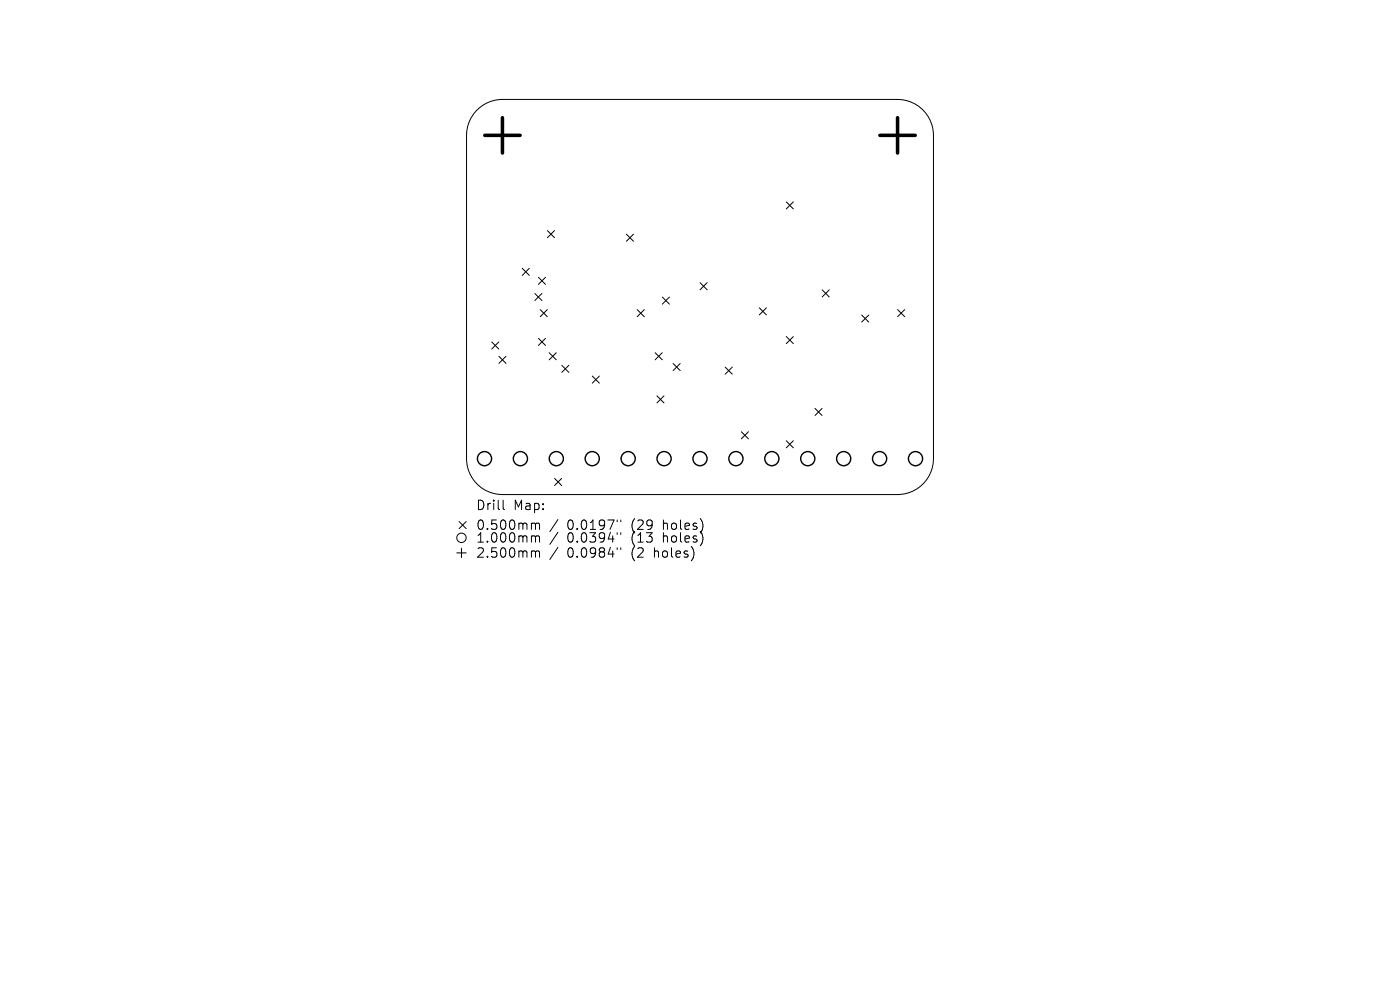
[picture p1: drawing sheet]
<svg xmlns="http://www.w3.org/2000/svg" width="297mm" height="210mm" viewBox="0 0 297 210" stroke-linecap="round" stroke-linejoin="round" font-family="sans-serif">
<defs><g id="words">
<g font-size="2.8">
<text x="100.9" y="108.5">Drill</text>
<text x="100.9" y="112.7">0.500mm</text>
<text x="108.9" y="108.5">Map:</text>
<text x="120.3" y="112.7">0.0197&quot;</text>
<text x="134.1" y="112.7">(29</text>
<text x="140.9" y="112.7">holes)</text>
<text x="100.9" y="115.4">1.000mm</text>
<text x="100.9" y="118.6">2.500mm</text>
<text x="120.3" y="115.4">0.0394&quot;</text>
<text x="120.3" y="118.6">0.0984&quot;</text>
<text x="134.1" y="115.4">(13</text>
<text x="134.1" y="118.6">(2</text>
<text x="139" y="118.6">holes)</text>
<text x="140.9" y="115.4">holes)</text>
</g>
</g></defs>
<g fill="none" stroke="#000" stroke-width=".21">
<path d="M101 23.5a7.6 7.6 0 0 1 5.6-2.4h83.8a7.6 7.6 0 0 1 7.6 7.6v68.6a7.6 7.6 0 0 1-7.6 7.6h-83.8a7.6 7.6 0 0 1-7.6-7.6v-68.6a7.6 7.6 0 0 1 2-5.2zM110.8 56.9l1.5 1.5M112.3 56.9l-1.5 1.5M114.2 58.8l1.5 1.5M115.7 58.8l-1.5 1.5M116.1 48.9l1.5 1.5M117.6 48.9l-1.5 1.5M132.9 49.7l1.5 1.5M134.4 49.7l-1.5 1.5M148.5 60l1.5 1.5M150 60l-1.5 1.5M166.8 42.8l1.5 1.5"/>
<path d="M168.3 42.8l-1.5 1.5M104.3 72.5l1.5 1.5M105.8 72.5l-1.5 1.5M105.8 75.6l1.5 1.5M107.3 75.6l-1.5 1.5M113.5 62.3l1.5 1.5M114.2 71.8l1.5 1.5M114.6 65.7l1.5 1.5M115 62.3l-1.5 1.5M115.7 71.8l-1.5 1.5M116.1 65.7l-1.5 1.5M116.5 74.8l1.5 1.5"/>
<path d="M118 74.8l-1.5 1.5M119.2 77.5l1.5 1.5M120.7 77.5l-1.5 1.5M125.7 79.8l1.5 1.5M127.2 79.8l-1.5 1.5M135.2 65.7l1.5 1.5M136.7 65.7l-1.5 1.5M139 74.8l1.5 1.5M140.5 74.8l-1.5 1.5M140.5 63l1.5 1.5M142 63l-1.5 1.5M142.8 77.1l1.5 1.5"/>
<path d="M144.3 77.1l-1.5 1.5M153.8 77.9l1.5 1.5M155.3 77.9l-1.5 1.5M161.1 65.3l1.5 1.5M162.6 65.3l-1.5 1.5M166.8 71.4l1.5 1.5M168.3 71.4l-1.5 1.5M174.4 61.5l1.5 1.5M175.9 61.5l-1.5 1.5M182.8 66.8l1.5 1.5M184.3 66.8l-1.5 1.5M190.4 65.7l1.5 1.5"/>
<path d="M191.9 65.7l-1.5 1.5M139.4 84l1.5 1.5M140.9 84l-1.5 1.5M157.3 91.6l1.5 1.5M158.8 91.6l-1.5 1.5M166.8 93.5l1.5 1.5M168.3 93.5l-1.5 1.5M172.9 86.6l1.5 1.5M174.4 86.6l-1.5 1.5M96.9 117.3h2M97.4 110.6l1.5 1.5M97.9 116.3v2"/>
<path d="M98.9 110.6l-1.5 1.5M106.7 106.1v1.7l.3 .3M113 111l.5 .1 .1 .2M113 113.7l.5 .1 .1 .2M113 116.9h.3l.3 .3M113.6 111.3l.3-.3 .5 .1 .1 1.2M113.6 111.3v1M113.6 114v1M113.6 117.2v1M113.6 114l.3-.3 .5 .1 .1 1.2M113.6 117.2l.3-.3 .5 .1 .1 1.2M117.7 101.5l1.5 1.5"/>
<path d="M118.4 110.2l-1.8 2.6M118.4 112.9l-1.8 2.6M118.4 116.1l-1.8 2.6M119.2 101.5l-1.5 1.5M130.9 110.3v.4M130.9 113v.4M130.9 116.2v.4M131.7 110.3v.4M131.7 113v.4M131.7 116.2v.4"/>
<circle cx="97.9" cy="114.1" r="1"/>
</g>
<g fill="none" stroke="#000" stroke-width=".3">
<circle cx="102.8" cy="97.3" r="1.5"/>
<circle cx="110.4" cy="97.3" r="1.5"/>
<circle cx="118" cy="97.3" r="1.5"/>
<circle cx="125.6" cy="97.3" r="1.5"/>
<circle cx="133.3" cy="97.3" r="1.5"/>
<circle cx="140.9" cy="97.3" r="1.5"/>
<circle cx="148.5" cy="97.3" r="1.5"/>
<circle cx="156.1" cy="97.3" r="1.5"/>
<circle cx="163.7" cy="97.3" r="1.5"/>
<circle cx="171.4" cy="97.3" r="1.5"/>
<circle cx="179" cy="97.3" r="1.5"/>
<circle cx="186.6" cy="97.3" r="1.5"/>
<circle cx="194.2" cy="97.3" r="1.5"/>
</g>
<path d="M102.8 28.7h7.5M106.6 25v7.5M186.7 28.7h7.5M190.4 25v7.5" fill="none" stroke="#000" stroke-width=".75"/>
<use href="#words"/>
</svg>
